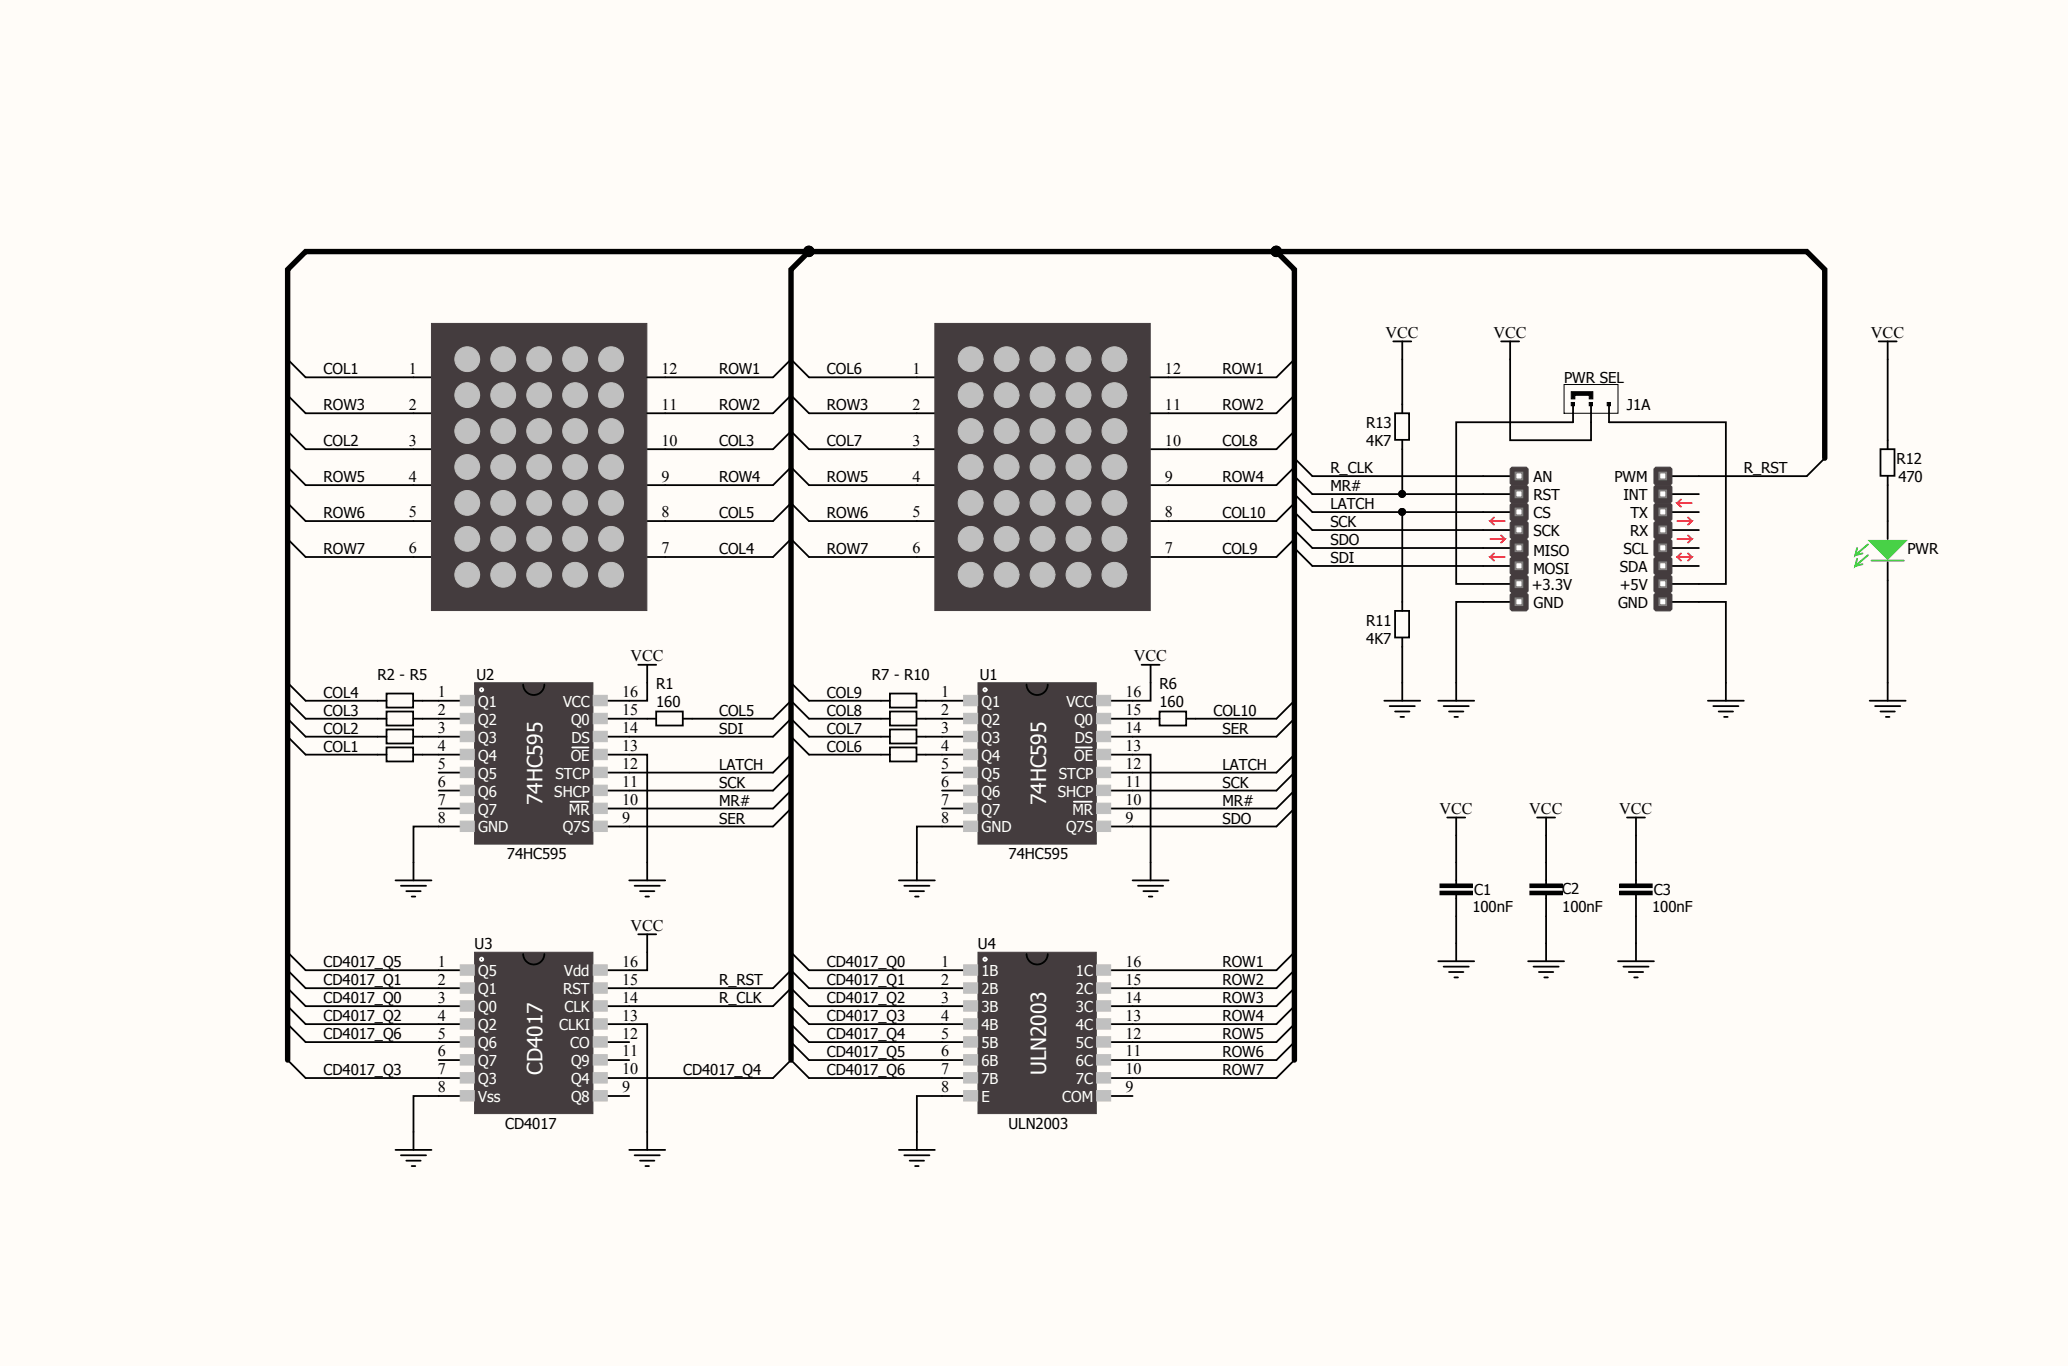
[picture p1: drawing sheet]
<svg xmlns="http://www.w3.org/2000/svg" width="292mm" height="193mm" viewBox="0 0 292 193" stroke-linecap="round" stroke-linejoin="round" font-family="sans-serif">
<defs><g id="words">
<g font-size="3" fill="#fff">
<text x="76.6" y="113.6" transform="rotate(-90 76.6 113.6)">74HC595</text>
<text x="147.6" y="113.6" transform="rotate(-90 147.6 113.6)">74HC595</text>
<text x="76.6" y="151.6" transform="rotate(-90 76.6 151.6)">CD4017</text>
<text x="147.6" y="151.6" transform="rotate(-90 147.6 151.6)">ULN2003</text>
</g>
<g font-size="2.3">
<text x="195.5" y="47.7">VCC</text>
<text x="210.7" y="47.7">VCC</text>
<text x="264" y="47.7">VCC</text>
<text x="57.7" y="52.7">1</text>
<text x="93.4" y="52.7">12</text>
<text x="128.7" y="52.7">1</text>
<text x="164.4" y="52.7">12</text>
<text x="57.7" y="57.8">2</text>
<text x="93.4" y="57.8">11</text>
<text x="128.7" y="57.8">2</text>
<text x="164.4" y="57.8">11</text>
<text x="57.7" y="62.9">3</text>
<text x="93.4" y="62.9">10</text>
<text x="128.7" y="62.9">3</text>
<text x="164.4" y="62.9">10</text>
<text x="57.7" y="67.9">4</text>
<text x="93.4" y="67.9">9</text>
<text x="128.7" y="67.9">4</text>
<text x="164.4" y="67.9">9</text>
<text x="57.7" y="73">5</text>
<text x="93.4" y="73">8</text>
<text x="128.7" y="73">5</text>
<text x="164.4" y="73">8</text>
<text x="57.7" y="78.1">6</text>
<text x="93.4" y="78.1">7</text>
<text x="128.7" y="78.1">6</text>
<text x="164.4" y="78.1">7</text>
<text x="89" y="93.3">VCC</text>
<text x="160" y="93.3">VCC</text>
<text x="61.8" y="98.3">1</text>
<text x="61.8" y="100.9">2</text>
<text x="87.8" y="100.9">15</text>
<text x="87.8" y="98.3">16</text>
<text x="132.8" y="98.3">1</text>
<text x="132.8" y="100.9">2</text>
<text x="158.8" y="100.9">15</text>
<text x="158.8" y="98.3">16</text>
<text x="61.8" y="103.4">3</text>
<text x="61.8" y="105.9">4</text>
<text x="87.8" y="105.9">13</text>
<text x="87.8" y="103.4">14</text>
<text x="132.8" y="103.4">3</text>
<text x="132.8" y="105.9">4</text>
<text x="158.8" y="105.9">13</text>
<text x="158.8" y="103.4">14</text>
<text x="61.8" y="108.5">5</text>
<text x="61.8" y="111">6</text>
<text x="61.8" y="113.5">7</text>
<text x="87.8" y="113.5">10</text>
<text x="87.8" y="111">11</text>
<text x="87.8" y="108.5">12</text>
<text x="132.8" y="108.5">5</text>
<text x="132.8" y="111">6</text>
<text x="132.8" y="113.5">7</text>
<text x="158.8" y="113.5">10</text>
<text x="158.8" y="111">11</text>
<text x="158.8" y="108.5">12</text>
<text x="61.8" y="116.1">8</text>
<text x="87.8" y="116.1">9</text>
<text x="132.8" y="116.1">8</text>
<text x="158.8" y="116.1">9</text>
<text x="203.1" y="114.8">VCC</text>
<text x="215.8" y="114.8">VCC</text>
<text x="228.5" y="114.8">VCC</text>
<text x="89" y="131.3">VCC</text>
<text x="61.8" y="136.4">1</text>
<text x="87.8" y="136.4">16</text>
<text x="132.8" y="136.4">1</text>
<text x="158.8" y="136.4">16</text>
<text x="61.8" y="138.9">2</text>
<text x="61.8" y="141.4">3</text>
<text x="61.8" y="144">4</text>
<text x="87.8" y="144">13</text>
<text x="87.8" y="141.4">14</text>
<text x="87.8" y="138.9">15</text>
<text x="132.8" y="138.9">2</text>
<text x="132.8" y="141.4">3</text>
<text x="132.8" y="144">4</text>
<text x="158.8" y="144">13</text>
<text x="158.8" y="141.4">14</text>
<text x="158.8" y="138.9">15</text>
<text x="61.8" y="146.5">5</text>
<text x="61.8" y="149">6</text>
<text x="87.8" y="149">11</text>
<text x="87.8" y="146.5">12</text>
<text x="132.8" y="146.5">5</text>
<text x="132.8" y="149">6</text>
<text x="158.8" y="149">11</text>
<text x="158.8" y="146.5">12</text>
<text x="61.8" y="151.6">7</text>
<text x="61.8" y="154.1">8</text>
<text x="87.8" y="154.1">9</text>
<text x="87.8" y="151.6">10</text>
<text x="132.8" y="151.6">7</text>
<text x="132.8" y="154.1">8</text>
<text x="158.8" y="154.1">9</text>
<text x="158.8" y="151.6">10</text>
</g>
<g font-size="2.1">
<text x="45.7" y="52.8">COL1</text>
<text x="101.5" y="52.8">ROW1</text>
<text x="116.7" y="52.8">COL6</text>
<text x="172.5" y="52.8">ROW1</text>
<text x="45.7" y="57.9">ROW3</text>
<text x="101.5" y="57.9">ROW2</text>
<text x="116.7" y="57.9">ROW3</text>
<text x="172.5" y="57.9">ROW2</text>
<text x="220.7" y="54.1">PWR SEL</text>
<text x="229.6" y="57.9">J1A</text>
<text x="45.7" y="62.9">COL2</text>
<text x="101.5" y="62.9">COL3</text>
<text x="116.7" y="62.9">COL7</text>
<text x="172.5" y="62.9">COL8</text>
<text x="192.8" y="60.4">R13</text>
<text x="192.8" y="62.9">4K7</text>
<text x="267.6" y="65.5">R12</text>
<text x="45.7" y="68">ROW5</text>
<text x="101.5" y="68">ROW4</text>
<text x="116.7" y="68">ROW5</text>
<text x="172.5" y="68">ROW4</text>
<text x="187.7" y="71.8">LATCH</text>
<text x="187.7" y="69.3">MR#</text>
<text x="187.7" y="66.7">R_CLK</text>
<text x="216.4" y="68">AN</text>
<text x="216.4" y="70.5">RST</text>
<text x="227.8" y="68">PWM</text>
<text x="229.1" y="70.5">INT</text>
<text x="246.1" y="66.7">R_RST</text>
<text x="267.9" y="68">470</text>
<text x="45.7" y="73.1">ROW6</text>
<text x="101.5" y="73.1">COL5</text>
<text x="116.7" y="73.1">ROW6</text>
<text x="172.5" y="73.1">COL10</text>
<text x="187.7" y="76.9">SDO</text>
<text x="187.7" y="74.3">SCK</text>
<text x="216.4" y="73.1">CS</text>
<text x="216.4" y="75.6">SCK</text>
<text x="230.1" y="75.6">RX</text>
<text x="230.1" y="73.1">TX</text>
<text x="45.7" y="78.1">ROW7</text>
<text x="101.5" y="78.1">COL4</text>
<text x="116.7" y="78.1">ROW7</text>
<text x="172.5" y="78.1">COL9</text>
<text x="187.7" y="79.4">SDI</text>
<text x="216.1" y="83.2">+3.3V</text>
<text x="216.4" y="80.9">MOSI</text>
<text x="216.4" y="78.4">MISO</text>
<text x="228.6" y="80.7">SDA</text>
<text x="228.6" y="83.2">+5V</text>
<text x="229.1" y="78.1">SCL</text>
<text x="269.2" y="78.1">PWR</text>
<text x="192.8" y="88.3">R11</text>
<text x="216.4" y="85.8">GND</text>
<text x="228.3" y="85.8">GND</text>
<text x="53.3" y="95.9">R2 - R5</text>
<text x="67.2" y="95.9">U2</text>
<text x="123" y="95.9">R7 - R10</text>
<text x="138.3" y="95.9">U1</text>
<text x="192.8" y="90.8">4K7</text>
<text x="45.7" y="101">COL3</text>
<text x="45.7" y="98.4">COL4</text>
<text x="92.6" y="97.2">R1</text>
<text x="92.6" y="99.7">160</text>
<text x="101.5" y="101">COL5</text>
<text x="116.7" y="101">COL8</text>
<text x="116.7" y="98.4">COL9</text>
<text x="163.6" y="97.2">R6</text>
<text x="163.6" y="99.7">160</text>
<text x="171.2" y="101">COL10</text>
<text x="45.7" y="106">COL1</text>
<text x="45.7" y="103.5">COL2</text>
<text x="101.5" y="103.5">SDI</text>
<text x="116.7" y="106">COL6</text>
<text x="116.7" y="103.5">COL7</text>
<text x="172.5" y="103.5">SER</text>
<text x="101.5" y="111.1">SCK</text>
<text x="101.5" y="108.6">LATCH</text>
<text x="101.5" y="113.6">MR#</text>
<text x="172.5" y="111.1">SCK</text>
<text x="172.5" y="108.6">LATCH</text>
<text x="172.5" y="113.6">MR#</text>
<text x="101.5" y="116.2">SER</text>
<text x="172.5" y="116.2">SDO</text>
<text x="71.5" y="121.2">74HC595</text>
<text x="142.3" y="121.2">74HC595</text>
<text x="207.8" y="128.6">100nF</text>
<text x="208" y="126.3">C1</text>
<text x="220.5" y="126">C2</text>
<text x="220.5" y="128.6">100nF</text>
<text x="233.1" y="128.6">100nF</text>
<text x="233.4" y="126.3">C3</text>
<text x="45.7" y="136.4">CD4017_Q5</text>
<text x="67" y="133.9">U3</text>
<text x="116.7" y="136.4">CD4017_Q0</text>
<text x="138" y="133.9">U4</text>
<text x="172.5" y="136.4">ROW1</text>
<text x="45.7" y="141.5">CD4017_Q0</text>
<text x="45.7" y="139">CD4017_Q1</text>
<text x="101.5" y="139">R_RST</text>
<text x="101.5" y="141.5">R_CLK</text>
<text x="116.7" y="139">CD4017_Q1</text>
<text x="116.7" y="141.5">CD4017_Q2</text>
<text x="172.5" y="139">ROW2</text>
<text x="172.5" y="141.5">ROW3</text>
<text x="45.7" y="144">CD4017_Q2</text>
<text x="45.7" y="146.6">CD4017_Q6</text>
<text x="116.7" y="144">CD4017_Q3</text>
<text x="116.7" y="146.6">CD4017_Q4</text>
<text x="116.7" y="149.1">CD4017_Q5</text>
<text x="172.5" y="144">ROW4</text>
<text x="172.5" y="146.6">ROW5</text>
<text x="172.5" y="149.1">ROW6</text>
<text x="45.7" y="151.6">CD4017_Q3</text>
<text x="96.4" y="151.6">CD4017_Q4</text>
<text x="116.7" y="151.6">CD4017_Q6</text>
<text x="172.5" y="151.6">ROW7</text>
<text x="71.3" y="159.2">CD4017</text>
<text x="142.3" y="159.2">ULN2003</text>
</g>
<g font-size="2.1" fill="#fff">
<text x="67.5" y="99.7">Q1</text>
<text x="79.4" y="99.7">VCC</text>
<text x="138.5" y="99.7">Q1</text>
<text x="150.5" y="99.7">VCC</text>
<text x="67.5" y="102.2">Q2</text>
<text x="67.5" y="104.8">Q3</text>
<text x="67.5" y="107.3">Q4</text>
<text x="80.5" y="107.3">OE</text>
<text x="80.6" y="102.2">Q0</text>
<text x="80.6" y="104.8">DS</text>
<text x="138.5" y="102.2">Q2</text>
<text x="138.5" y="104.8">Q3</text>
<text x="138.5" y="107.3">Q4</text>
<text x="151.6" y="107.3">OE</text>
<text x="151.6" y="102.2">Q0</text>
<text x="151.7" y="104.8">DS</text>
<text x="67.5" y="109.8">Q5</text>
<text x="67.5" y="112.4">Q6</text>
<text x="78.2" y="112.4">SHCP</text>
<text x="78.4" y="109.8">STCP</text>
<text x="138.5" y="109.8">Q5</text>
<text x="138.5" y="112.4">Q6</text>
<text x="149.3" y="112.4">SHCP</text>
<text x="149.4" y="109.8">STCP</text>
<text x="67.5" y="114.9">Q7</text>
<text x="67.5" y="117.4">GND</text>
<text x="79.4" y="117.4">Q7S</text>
<text x="80.3" y="114.9">MR</text>
<text x="138.5" y="114.9">Q7</text>
<text x="138.5" y="117.4">GND</text>
<text x="150.4" y="117.4">Q7S</text>
<text x="151.3" y="114.9">MR</text>
<text x="67.5" y="137.7">Q5</text>
<text x="79.6" y="137.7">Vdd</text>
<text x="138.5" y="137.7">1B</text>
<text x="151.8" y="137.7">1C</text>
<text x="67.5" y="140.2">Q1</text>
<text x="67.5" y="142.8">Q0</text>
<text x="79.5" y="140.2">RST</text>
<text x="79.7" y="142.8">CLK</text>
<text x="138.5" y="140.2">2B</text>
<text x="138.5" y="142.8">3B</text>
<text x="151.8" y="140.2">2C</text>
<text x="151.8" y="142.8">3C</text>
<text x="67.5" y="145.3">Q2</text>
<text x="67.5" y="147.8">Q6</text>
<text x="78.9" y="145.3">CLKI</text>
<text x="80.5" y="147.8">CO</text>
<text x="138.5" y="145.3">4B</text>
<text x="138.5" y="147.8">5B</text>
<text x="151.8" y="145.3">4C</text>
<text x="151.8" y="147.8">5C</text>
<text x="67.5" y="150.4">Q7</text>
<text x="67.5" y="152.9">Q3</text>
<text x="67.5" y="155.4">Vss</text>
<text x="80.6" y="150.4">Q9</text>
<text x="80.6" y="152.9">Q4</text>
<text x="80.6" y="155.4">Q8</text>
<text x="138.5" y="150.4">6B</text>
<text x="138.5" y="152.9">7B</text>
<text x="138.5" y="155.4">E</text>
<text x="149.9" y="155.4">COM</text>
<text x="151.8" y="150.4">6C</text>
<text x="151.8" y="152.9">7C</text>
</g>
</g></defs>
<path d="M0 0h291.7v192.6h-291.7z" fill="#fffcf8"/>
<g fill="none" stroke="#000" stroke-width=".25">
<path d="M40.6 50.7l2.5 2.5h17.8M40.6 55.8l2.5 2.5h17.8M91.3 53.2h17.8l2.5-2.5 2.6 2.5h17.7M91.3 58.3h17.8l2.5-2.5 2.6 2.5h17.7M182.7 50.7l-2.6 2.5h-17.7M182.7 55.8l-2.6 2.5h-17.7M196.9 58.3h1.9v3.7h-1.9zM197.9 57v1.3M211.8 48.2h2.6M213.1 48.2v13.9h11.4v-5.1M222 57v2.6h-16.5v22.8h7.6M227 57v2.6h16.5v22.8h-7.6"/>
<path d="M40.6 65.9l2.5 2.5h17.8M40.6 71l2.5 2.5h17.8M40.6 76l2.5 2.6h17.8M40.6 60.8l2.5 2.6h17.8M91.3 68.4h17.8l2.5-2.5 2.6 2.5h17.7M91.3 73.5h17.8l2.5-2.5 2.6 2.5h17.7M91.3 78.6h17.8l2.5-2.6 2.6 2.6h17.7M91.3 63.4h17.8l2.5-2.6 2.6 2.6h17.7M182.7 67.2l2.5 2.5h27.9M182.7 69.7l2.5 2.5h27.9M182.7 65.9l-2.6 2.5h-17.7M182.7 71l-2.6 2.5h-17.7"/>
<path d="M182.7 76l-2.6 2.6h-17.7M182.7 60.8l-2.6 2.6h-17.7M182.7 72.2l2.5 2.6h27.9M182.7 74.8l2.5 2.5h27.9M182.7 77.3l2.5 2.5h27.9M197.9 62.1v7.6M197.9 72.2v14M209.3 67.2h3.8M235.9 74.8h3.8M235.9 77.3h3.8M235.9 79.8h3.8M235.9 67.2h3.8"/>
<path d="M235.9 69.7h3.8M235.9 72.2h3.8M40.6 96.3l2.5 2.5h11.4M40.6 98.8l2.5 2.6h11.4M54.5 97.8h3.8v2h-3.8zM58.3 98.8h6.6M76.8 96.6a1.5 1.5 0 0 1-1.5 1.4 1.5 1.5 0 0 1-1.5-1.4M85.7 98.8h3.1M111.6 96.3l2.6 2.5h11.4M125.6 97.8h3.7v2h-3.7zM129.4 98.8h6.6M147.8 96.6a1.5 1.5 0 0 1-1.4 1.4 1.5 1.5 0 0 1-1.5-1.4"/>
<path d="M156.8 98.8h3M182.7 98.8l-2.6 2.6h-12.7M196.9 86.2h1.9v3.7h-1.9zM197.9 90v6.3M202.9 98.8h5.1M203.7 99.6h3.6M213.1 84.9h-7.6v13.9M235.9 84.9h7.6v13.9M241 98.8h5.1M241.8 99.6h3.5M40.6 101.4l2.5 2.5h11.4M40.6 103.9l2.5 2.5h11.4"/>
<path d="M54.5 100.4h3.8v1.9h-3.8zM54.5 102.9h3.8v2h-3.8zM54.5 105.4h3.8v2h-3.8zM58.3 101.4h6.6M58.3 103.9h6.6M58.3 106.4h6.6M61.9 109h3M61.9 111.5h3M61.9 114.1h3M64.9 116.6h-6.6v7.6M85.7 101.4h6.9M85.7 103.9h23.4l2.5-2.5 2.6 2.5h11.4"/>
<path d="M85.7 106.4h3.1M92.6 100.4h3.8v1.9h-3.8zM96.4 101.4h12.7l2.5-2.6 2.6 2.6h11.4M111.6 103.9l2.6 2.5h11.4M111.6 106.4l-2.5 2.6h-23.4M111.6 109l-2.5 2.5h-23.4M111.6 111.5l-2.5 2.6h-23.4M111.6 114.1l-2.5 2.5h-23.4M125.6 100.4h3.7v1.9h-3.7zM125.6 102.9h3.7v2h-3.7zM125.6 105.4h3.7v2h-3.7zM129.4 101.4h6.6"/>
<path d="M129.4 103.9h6.6M129.4 106.4h6.6M132.9 109h3.1M132.9 111.5h3.1M132.9 114.1h3.1M136 116.6h-6.6v7.6M156.8 101.4h6.8M156.8 106.4h3M163.6 100.4h3.8v1.9h-3.8zM182.7 101.4l-2.6 2.5h-23.3M182.7 106.4l-2.6 2.6h-23.3M182.7 109l-2.6 2.5h-23.3"/>
<path d="M182.7 111.5l-2.6 2.6h-23.3M182.7 114.1l-2.6 2.5h-23.3M204.2 115.3h2.6M204.5 100.4h2M205.2 101.1h.5M205.5 115.3v9.4M216.9 115.3h2.5M218.2 115.3v9.4M229.6 115.3h2.5M230.9 115.3v9.4M242.5 100.4h2.1M243.3 101.1h.5"/>
<path d="M55.8 124.2h5.1M56.6 124.9h3.5M57.3 125.7h2.1M58.1 126.5h.5M61.9 136.9h3M61.9 139.4h3M76.8 134.6a1.5 1.5 0 0 1-1.5 1.4 1.5 1.5 0 0 1-1.5-1.4M85.7 136.9h3.1M85.7 139.4h3.1M126.8 124.2h5.1M127.6 124.9h3.6M128.4 125.7h2"/>
<path d="M129.1 126.5h.5M132.9 136.9h3.1M132.9 139.4h3.1M147.8 134.6a1.5 1.5 0 0 1-1.4 1.4 1.5 1.5 0 0 1-1.5-1.4M156.8 136.9h3M156.8 139.4h3M202.9 135.6h5.1M203.7 136.4h3.6M204.5 137.1h2M205.2 137.9h.5M205.5 126.2v9.4M215.6 135.6h5.1"/>
<path d="M216.4 136.4h3.5M217.2 137.1h2M217.9 137.9h.5M218.2 126.2v9.4M228.3 135.6h5.1M229.1 136.4h3.5M229.8 137.1h2.1M230.6 137.9h.5M230.9 126.2v9.4M61.9 141.9h3M61.9 144.5h3M61.9 147h3"/>
<path d="M61.9 149.5h3M61.9 152.1h3M61.9 154.6h3M85.7 141.9h3.1M85.7 144.5h3.1M85.7 147h3.1M85.7 149.5h3.1M85.7 152.1h3.1M85.7 154.6h3.1M132.9 141.9h3.1M132.9 144.5h3.1M132.9 147h3.1"/>
<path d="M132.9 149.5h3.1M132.9 152.1h3.1M132.9 154.6h3.1M156.8 141.9h3M156.8 144.5h3M156.8 147h3M156.8 149.5h3M156.8 152.1h3M156.8 154.6h3"/>
</g>
<g fill="#443c3e" stroke="#443c3e" stroke-width=".14">
<path d="M60.9 45.6h30.4v40.5h-30.4z"/>
<path d="M131.9 45.6h30.4v40.5h-30.4z"/>
<path d="M67 96.3h16.7v22.8h-16.7z"/>
<path d="M138 96.3h16.7v22.8h-16.7z"/>
<path d="M138 134.3h16.7v22.8h-16.7z"/>
<path d="M67 134.3h16.7v22.8h-16.7z"/>
</g>
<g fill="#c0c0c0" stroke="#c0c0c0" stroke-width=".14">
<path d="M64.9 98.1h2v1.5h-2z"/>
<path d="M64.9 100.6h2v1.5h-2z"/>
<path d="M64.9 103.2h2v1.4h-2z"/>
<path d="M64.9 105.7h2v1.5h-2z"/>
<path d="M64.9 108.2h2v1.5h-2z"/>
<path d="M64.9 110.8h2v1.4h-2z"/>
<path d="M64.9 113.3h2v1.5h-2z"/>
<path d="M64.9 115.8h2v1.5h-2z"/>
<path d="M83.7 98.1h2v1.5h-2z"/>
<path d="M83.7 100.6h2v1.5h-2z"/>
<path d="M83.7 103.2h2v1.4h-2z"/>
<path d="M83.7 105.7h2v1.5h-2z"/>
<path d="M83.7 108.2h2v1.5h-2z"/>
<path d="M83.7 110.8h2v1.4h-2z"/>
<path d="M83.7 113.3h2v1.5h-2z"/>
<path d="M83.7 115.8h2v1.5h-2z"/>
<path d="M136 98.1h2v1.5h-2z"/>
<path d="M136 100.6h2v1.5h-2z"/>
<path d="M136 103.2h2v1.4h-2z"/>
<path d="M136 105.7h2v1.5h-2z"/>
<path d="M136 108.2h2v1.5h-2z"/>
<path d="M136 110.8h2v1.4h-2z"/>
<path d="M136 113.3h2v1.5h-2z"/>
<path d="M136 115.8h2v1.5h-2z"/>
<path d="M154.7 98.1h2v1.5h-2z"/>
<path d="M154.7 100.6h2v1.5h-2z"/>
<path d="M154.7 103.2h2v1.4h-2z"/>
<path d="M154.7 105.7h2v1.5h-2z"/>
<path d="M154.7 108.2h2v1.5h-2z"/>
<path d="M154.7 110.8h2v1.4h-2z"/>
<path d="M154.7 113.3h2v1.5h-2z"/>
<path d="M154.7 115.8h2v1.5h-2z"/>
<path d="M136 136.1h2v1.5h-2z"/>
<path d="M136 138.6h2v1.5h-2z"/>
<path d="M136 141.2h2v1.4h-2z"/>
<path d="M136 143.7h2v1.5h-2z"/>
<path d="M136 146.2h2v1.5h-2z"/>
<path d="M136 148.8h2v1.4h-2z"/>
<path d="M136 151.3h2v1.5h-2z"/>
<path d="M136 153.8h2v1.5h-2z"/>
<path d="M154.7 136.1h2v1.5h-2z"/>
<path d="M154.7 138.6h2v1.5h-2z"/>
<path d="M154.7 141.2h2v1.4h-2z"/>
<path d="M154.7 143.7h2v1.5h-2z"/>
<path d="M154.7 146.2h2v1.5h-2z"/>
<path d="M154.7 148.8h2v1.4h-2z"/>
<path d="M154.7 151.3h2v1.5h-2z"/>
<path d="M154.7 153.8h2v1.5h-2z"/>
<path d="M64.9 136.1h2v1.5h-2z"/>
<path d="M64.9 138.6h2v1.5h-2z"/>
<path d="M64.9 141.2h2v1.4h-2z"/>
<path d="M64.9 143.7h2v1.5h-2z"/>
<path d="M64.9 146.2h2v1.5h-2z"/>
<path d="M64.9 148.8h2v1.4h-2z"/>
<path d="M64.9 151.3h2v1.5h-2z"/>
<path d="M64.9 153.8h2v1.5h-2z"/>
<path d="M83.7 136.1h2v1.5h-2z"/>
<path d="M83.7 138.6h2v1.5h-2z"/>
<path d="M83.7 141.2h2v1.4h-2z"/>
<path d="M83.7 143.7h2v1.5h-2z"/>
<path d="M83.7 146.2h2v1.5h-2z"/>
<path d="M83.7 148.8h2v1.4h-2z"/>
<path d="M83.7 151.3h2v1.5h-2z"/>
<path d="M83.7 153.8h2v1.5h-2z"/>
<circle cx="65.9" cy="81.1" r="1.75"/>
<circle cx="65.9" cy="76" r="1.75"/>
<circle cx="65.9" cy="70.9" r="1.75"/>
<circle cx="65.9" cy="65.9" r="1.75"/>
<circle cx="65.9" cy="60.8" r="1.75"/>
<circle cx="65.9" cy="55.7" r="1.75"/>
<circle cx="65.9" cy="50.7" r="1.75"/>
<circle cx="71" cy="81.1" r="1.75"/>
<circle cx="76.1" cy="81.1" r="1.75"/>
<circle cx="81.2" cy="81.1" r="1.75"/>
<circle cx="86.2" cy="81.1" r="1.75"/>
<circle cx="71" cy="76" r="1.75"/>
<circle cx="76.1" cy="76" r="1.75"/>
<circle cx="81.2" cy="76" r="1.75"/>
<circle cx="86.2" cy="76" r="1.75"/>
<circle cx="71" cy="70.9" r="1.75"/>
<circle cx="76.1" cy="70.9" r="1.75"/>
<circle cx="81.2" cy="70.9" r="1.75"/>
<circle cx="86.2" cy="70.9" r="1.75"/>
<circle cx="71" cy="65.9" r="1.75"/>
<circle cx="76.1" cy="65.9" r="1.75"/>
<circle cx="81.2" cy="65.9" r="1.75"/>
<circle cx="86.2" cy="65.9" r="1.75"/>
<circle cx="71" cy="60.8" r="1.75"/>
<circle cx="76.1" cy="60.8" r="1.75"/>
<circle cx="81.2" cy="60.8" r="1.75"/>
<circle cx="86.2" cy="60.8" r="1.75"/>
<circle cx="71" cy="55.7" r="1.75"/>
<circle cx="76.1" cy="55.7" r="1.75"/>
<circle cx="81.2" cy="55.7" r="1.75"/>
<circle cx="86.2" cy="55.7" r="1.75"/>
<circle cx="71" cy="50.7" r="1.75"/>
<circle cx="76.1" cy="50.7" r="1.75"/>
<circle cx="81.2" cy="50.7" r="1.75"/>
<circle cx="86.2" cy="50.7" r="1.75"/>
<circle cx="137" cy="81.1" r="1.75"/>
<circle cx="137" cy="76" r="1.75"/>
<circle cx="137" cy="70.9" r="1.75"/>
<circle cx="137" cy="65.9" r="1.75"/>
<circle cx="137" cy="60.8" r="1.75"/>
<circle cx="137" cy="55.7" r="1.75"/>
<circle cx="137" cy="50.7" r="1.75"/>
<circle cx="142" cy="81.1" r="1.75"/>
<circle cx="147.1" cy="81.1" r="1.75"/>
<circle cx="152.2" cy="81.1" r="1.75"/>
<circle cx="157.3" cy="81.1" r="1.75"/>
<circle cx="142" cy="76" r="1.75"/>
<circle cx="147.1" cy="76" r="1.75"/>
<circle cx="152.2" cy="76" r="1.75"/>
<circle cx="157.3" cy="76" r="1.75"/>
<circle cx="142" cy="70.9" r="1.75"/>
<circle cx="147.1" cy="70.9" r="1.75"/>
<circle cx="152.2" cy="70.9" r="1.75"/>
<circle cx="157.3" cy="70.9" r="1.75"/>
<circle cx="142" cy="65.9" r="1.75"/>
<circle cx="147.1" cy="65.9" r="1.75"/>
<circle cx="152.2" cy="65.9" r="1.75"/>
<circle cx="157.3" cy="65.9" r="1.75"/>
<circle cx="142" cy="60.8" r="1.75"/>
<circle cx="147.1" cy="60.8" r="1.75"/>
<circle cx="152.2" cy="60.8" r="1.75"/>
<circle cx="157.3" cy="60.8" r="1.75"/>
<circle cx="142" cy="55.7" r="1.75"/>
<circle cx="147.1" cy="55.7" r="1.75"/>
<circle cx="152.2" cy="55.7" r="1.75"/>
<circle cx="157.3" cy="55.7" r="1.75"/>
<circle cx="142" cy="50.7" r="1.75"/>
<circle cx="147.1" cy="50.7" r="1.75"/>
<circle cx="152.2" cy="50.7" r="1.75"/>
<circle cx="157.3" cy="50.7" r="1.75"/>
</g>
<g fill="none" stroke="#fff" stroke-width=".25">
<path d="M80.5 113.1h2.5M80.7 105.4h2.3M151.5 113.1h2.6M151.8 105.4h2.3"/>
<circle cx="68" cy="97.3" r=".23"/>
<circle cx="139" cy="97.3" r=".23"/>
<circle cx="68" cy="135.3" r=".23"/>
<circle cx="139" cy="135.3" r=".23"/>
</g>
<path d="M114.2 35.5l-2.6 2.5v111.5" fill="none" stroke="#000" stroke-width=".76"/>
<g fill="#000" stroke="#000" stroke-width=".14">
<path d="M221.7 56.8h.5v.4h-.5zM224.3 56.8h.4v.4h-.4zM226.8 56.8h.5v.4h-.5z"/>
<circle cx="114.1" cy="35.5" r=".74"/>
<circle cx="197.9" cy="72.2" r=".48"/>
<circle cx="197.9" cy="69.7" r=".48"/>
</g>
<g fill="#000">
<path d="M221.7 55.3h3.1v1h-.5v-.5h-2.1v.5h-.5z" fill-rule="evenodd"/>
<path d="M203.2 124.7h4.6v.5h-4.6z" fill-rule="evenodd"/>
<path d="M203.2 125.7h4.6v.5h-4.6z" fill-rule="evenodd"/>
<path d="M215.9 124.7h4.6v.5h-4.6z" fill-rule="evenodd"/>
<path d="M215.9 125.7h4.6v.5h-4.6z" fill-rule="evenodd"/>
<path d="M228.6 124.7h4.5v.5h-4.5z" fill-rule="evenodd"/>
<path d="M228.6 125.7h4.5v.5h-4.5z" fill-rule="evenodd"/>
</g>
<path d="M220.7 54.2h7.6v4.1h-7.6zM221.7 55.3h3.1v1h-.5v-.5h-2.1v.5h-.5zM203.2 124.7h4.6v.5h-4.6zM203.2 125.7h4.6v.5h-4.6zM215.9 124.7h4.6v.5h-4.6zM215.9 125.7h4.6v.5h-4.6zM228.6 124.7h4.5v.5h-4.5zM228.6 125.7h4.5v.5h-4.5z" fill="none" stroke="#000" stroke-width=".14"/>
<path d="M213.1 66.2l.3-.3h2l.2 .3v2l-.2 .2h-2l-.3-.2z" fill-rule="evenodd" fill="#443c3e"/>
<path d="M213.1 66.2l.3-.3h2l.2 .3v2l-.2 .2h-2l-.3-.2z" fill="none" stroke="#443c3e" stroke-width=".14"/>
<path d="M213.1 68.7l.3-.3h2l.2 .3v2l-.2 .3h-2l-.3-.3z" fill-rule="evenodd" fill="#443c3e"/>
<path d="M213.1 68.7l.3-.3h2l.2 .3v2l-.2 .3h-2l-.3-.3z" fill="none" stroke="#443c3e" stroke-width=".14"/>
<g fill="#fff" stroke="#808080" stroke-width=".25">
<path d="M213.9 66.7h.9v.9h-.9z"/>
<path d="M213.9 69.2h.9v1h-.9z"/>
</g>
<path d="M213.1 71.2l.3-.2h2l.2 .2v2l-.2 .3h-2l-.3-.3z" fill-rule="evenodd" fill="#443c3e"/>
<path d="M213.1 71.2l.3-.2h2l.2 .2v2l-.2 .3h-2l-.3-.3z" fill="none" stroke="#443c3e" stroke-width=".14"/>
<path d="M213.1 73.8l.3-.3h2l.2 .3v2l-.2 .2h-2l-.3-.2z" fill-rule="evenodd" fill="#443c3e"/>
<path d="M213.1 73.8l.3-.3h2l.2 .3v2l-.2 .2h-2l-.3-.2z" fill="none" stroke="#443c3e" stroke-width=".14"/>
<g fill="#fff" stroke="#808080" stroke-width=".25">
<path d="M213.9 71.7h.9v1h-.9z"/>
<path d="M213.9 74.3h.9v.9h-.9z"/>
</g>
<path d="M213.1 76.3l.3-.3h2l.2 .3v2l-.2 .3h-2l-.3-.3z" fill-rule="evenodd" fill="#443c3e"/>
<path d="M213.1 76.3l.3-.3h2l.2 .3v2l-.2 .3h-2l-.3-.3z" fill="none" stroke="#443c3e" stroke-width=".14"/>
<path d="M213.1 78.8l.3-.2h2l.2 .2v2.1l-.2 .2h-2l-.3-.2z" fill-rule="evenodd" fill="#443c3e"/>
<path d="M213.1 78.8l.3-.2h2l.2 .2v2.1l-.2 .2h-2l-.3-.2z" fill="none" stroke="#443c3e" stroke-width=".14"/>
<g fill="#fff" stroke="#808080" stroke-width=".25">
<path d="M213.9 76.8h.9v1h-.9z"/>
<path d="M213.9 79.3h.9v1h-.9z"/>
</g>
<path d="M213.1 81.4l.3-.3h2l.2 .3v2l-.2 .2h-2l-.3-.2z" fill-rule="evenodd" fill="#443c3e"/>
<path d="M213.1 81.4l.3-.3h2l.2 .3v2l-.2 .2h-2l-.3-.2z" fill="none" stroke="#443c3e" stroke-width=".14"/>
<path d="M213.1 83.9l.3-.3h2l.2 .3v2l-.2 .3h-2l-.3-.3z" fill-rule="evenodd" fill="#443c3e"/>
<path d="M213.1 83.9l.3-.3h2l.2 .3v2l-.2 .3h-2l-.3-.3z" fill="none" stroke="#443c3e" stroke-width=".14"/>
<g fill="#fff" stroke="#808080" stroke-width=".25">
<path d="M213.9 81.9h.9v.9h-.9z"/>
<path d="M213.9 84.4h.9v1h-.9z"/>
</g>
<path d="M233.4 66.2l.2-.3h2.1l.2 .3v2l-.2 .2h-2.1l-.2-.2z" fill-rule="evenodd" fill="#443c3e"/>
<path d="M233.4 66.2l.2-.3h2.1l.2 .3v2l-.2 .2h-2.1l-.2-.2z" fill="none" stroke="#443c3e" stroke-width=".14"/>
<path d="M233.4 68.7l.2-.3h2.1l.2 .3v2l-.2 .3h-2.1l-.2-.3z" fill-rule="evenodd" fill="#443c3e"/>
<path d="M233.4 68.7l.2-.3h2.1l.2 .3v2l-.2 .3h-2.1l-.2-.3z" fill="none" stroke="#443c3e" stroke-width=".14"/>
<g fill="#fff" stroke="#808080" stroke-width=".25">
<path d="M234.2 66.7h.9v.9h-.9z"/>
<path d="M234.2 69.2h.9v1h-.9z"/>
</g>
<path d="M233.4 71.2l.2-.2h2.1l.2 .2v2l-.2 .3h-2.1l-.2-.3z" fill-rule="evenodd" fill="#443c3e"/>
<path d="M233.4 71.2l.2-.2h2.1l.2 .2v2l-.2 .3h-2.1l-.2-.3z" fill="none" stroke="#443c3e" stroke-width=".14"/>
<path d="M233.4 73.8l.2-.3h2.1l.2 .3v2l-.2 .2h-2.1l-.2-.2z" fill-rule="evenodd" fill="#443c3e"/>
<path d="M233.4 73.8l.2-.3h2.1l.2 .3v2l-.2 .2h-2.1l-.2-.2z" fill="none" stroke="#443c3e" stroke-width=".14"/>
<g fill="#fff" stroke="#808080" stroke-width=".25">
<path d="M234.2 71.7h.9v1h-.9z"/>
<path d="M234.2 74.3h.9v.9h-.9z"/>
</g>
<path d="M233.4 76.3l.2-.3h2.1l.2 .3v2l-.2 .3h-2.1l-.2-.3z" fill-rule="evenodd" fill="#443c3e"/>
<path d="M233.4 76.3l.2-.3h2.1l.2 .3v2l-.2 .3h-2.1l-.2-.3z" fill="none" stroke="#443c3e" stroke-width=".14"/>
<path d="M233.4 78.8l.2-.2h2.1l.2 .2v2.1l-.2 .2h-2.1l-.2-.2z" fill-rule="evenodd" fill="#443c3e"/>
<path d="M233.4 78.8l.2-.2h2.1l.2 .2v2.1l-.2 .2h-2.1l-.2-.2z" fill="none" stroke="#443c3e" stroke-width=".14"/>
<g fill="#fff" stroke="#808080" stroke-width=".25">
<path d="M234.2 76.8h.9v1h-.9z"/>
<path d="M234.2 79.3h.9v1h-.9z"/>
</g>
<path d="M233.4 81.4l.2-.3h2.1l.2 .3v2l-.2 .2h-2.1l-.2-.2z" fill-rule="evenodd" fill="#443c3e"/>
<path d="M233.4 81.4l.2-.3h2.1l.2 .3v2l-.2 .2h-2.1l-.2-.2z" fill="none" stroke="#443c3e" stroke-width=".14"/>
<path d="M233.4 83.9l.2-.3h2.1l.2 .3v2l-.2 .3h-2.1l-.2-.3z" fill-rule="evenodd" fill="#443c3e"/>
<path d="M233.4 83.9l.2-.3h2.1l.2 .3v2l-.2 .3h-2.1l-.2-.3z" fill="none" stroke="#443c3e" stroke-width=".14"/>
<g fill="#fff" stroke="#808080" stroke-width=".25">
<path d="M234.2 81.9h.9v.9h-.9z"/>
<path d="M234.2 84.4h.9v1h-.9z"/>
</g>
<g fill="none" stroke="#ee0e22" stroke-width=".25">
<path d="M210.3 76h2l-.5 .5M210.8 78.1l-.5 .5M210.8 73l-.5 .5M211.8 75.5l.5 .5M212.3 78.6h-2l.5 .5M212.3 73.5h-2l.5 .5M236.7 73.5h2l-.5 .5M236.7 76h2l-.5 .5M236.7 78.6h2l-.5 .5M236.7 78.6l.5 .5M237.2 70.5l-.5 .5M237.2 78.1l-.5 .5"/>
<path d="M238.2 73l.5 .5M238.2 75.5l.5 .5M238.2 78.1l.5 .5M238.7 71h-2l.5 .5"/>
</g>
<g fill="none" stroke="#000" stroke-width=".25">
<path d="M196.6 48.2h2.5M197.9 48.2v8.8M265.4 63.4h1.9v3.7h-1.9zM266.4 62.1v1.3M266.4 67.2v1.2M195.3 98.8h5.1M196.1 99.6h3.6M197.9 96.3v2.5M263.8 98.8h5.1M264.6 99.6h3.5M266.4 96.3v2.5M196.9 100.4h2"/>
<path d="M197.6 101.1h.5M265.4 100.4h2M266.1 101.1h.5"/>
</g>
<path d="M263.8 76.3h5.1l-2.5 2.5z" fill="#3c3"/>
<path d="M262.8 78.1l-1 .2M262.8 79.6l-1 .2M263.6 76.8l-1.8 1.5 .3-1M263.6 78.3l-1.8 1.5 .3-1M263.8 76.3h5.1l-2.5 2.5zM264.1 79.1h4.6" fill="none" stroke="#3c3" stroke-width=".25"/>
<g fill="none" stroke="#000" stroke-width=".25">
<path d="M265.1 48.2h2.5M266.4 48.2v13.9M182.7 64.6l2.5 2.6h24.1M257.5 64.6l-2.5 2.6h-15.3M266.4 68.4v7.6M266.4 79.3v17M90.1 93.8h2.5M91.3 93.8v5h-2.5M161.1 93.8h2.5M162.4 93.8v5h-2.6M88.8 106.4h2.5v17.8M159.8 106.4h2.6v17.8"/>
<path d="M40.6 134.3l2.5 2.6h18.8M40.6 136.9l2.5 2.5h18.8M40.6 139.4l2.5 2.5h18.8M88.8 124.2h5.1M88.8 139.4h20.3l2.5-2.5 2.6 2.5h18.7M89.6 124.9h3.5M90.1 131.8h2.5M90.3 125.7h2M91.1 126.5h.5M91.3 131.8v5.1h-2.5M111.6 134.3l2.6 2.6h18.7M159.8 124.2h5.1"/>
<path d="M160.6 124.9h3.5M161.3 125.7h2.1M162.1 126.5h.5M182.7 134.3l-2.6 2.6h-20.3M182.7 136.9l-2.6 2.5h-20.3M182.7 139.4l-2.6 2.5h-20.3M40.6 141.9l2.5 2.6h18.8M40.6 144.5l2.5 2.5h18.8M40.6 149.5l2.5 2.6h18.8M61.9 154.6h-3.6v7.6M88.8 144.5h2.5v17.7M88.8 141.9h20.3l2.5-2.5 2.6 2.5h18.7"/>
<path d="M88.8 152.1h20.3l2.5-2.6 2.6 2.6h18.7M111.6 141.9l2.6 2.6h18.7M111.6 144.5l2.6 2.5h18.7M111.6 147l2.6 2.5h18.7M132.9 154.6h-3.5v7.6M182.7 141.9l-2.6 2.6h-20.3M182.7 144.5l-2.6 2.5h-20.3M182.7 147l-2.6 2.5h-20.3M182.7 149.5l-2.6 2.6h-20.3M55.8 162.2h5.1M56.6 163h3.5M57.3 163.7h2.1"/>
<path d="M58.1 164.5h.5M88.8 162.2h5.1M89.6 163h3.5M90.3 163.7h2M91.1 164.5h.5M126.8 162.2h5.1M127.6 163h3.6M128.4 163.7h2M129.1 164.5h.5"/>
</g>
<path d="M180.1 35.5h74.9l2.5 2.5v26.6M40.6 149.5v-111.5l2.5-2.5h137l2.6 2.5v111.5" fill="none" stroke="#000" stroke-width=".76"/>
<g fill="#000" stroke="#000" stroke-width=".14">
<circle cx="114.1" cy="35.5" r=".74"/>
<circle cx="180.1" cy="35.5" r=".74"/>
</g>
<use href="#words"/>
</svg>
